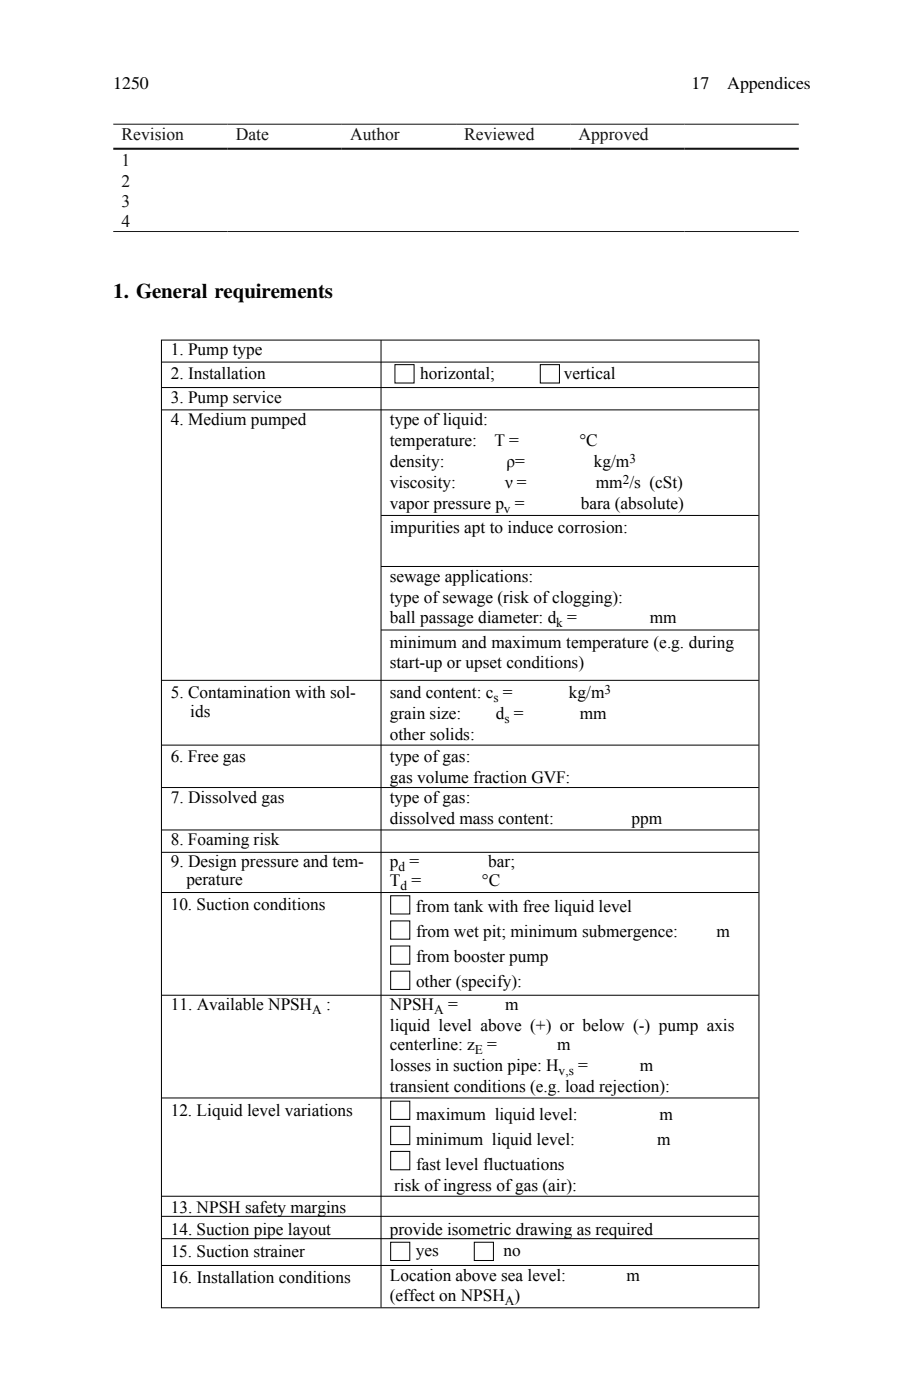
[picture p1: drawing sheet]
<svg xmlns="http://www.w3.org/2000/svg" width="155mm" height="235mm" viewBox="0 0 155 235" stroke-linecap="round" stroke-linejoin="round" font-family="sans-serif">
<defs><g id="words">
<text font-size="3.5" x="19" y="50.1">1. General requirements</text>
<g font-size="3">
<text x="19" y="15">1250</text>
<text x="116" y="15">17</text>
<text x="122" y="15">Appendices</text>
</g>
<g font-size="2.9" fill="#131413">
<text x="20.4" y="23.6">Revision</text>
<text x="39.5" y="23.6">Date</text>
<text x="58.7" y="23.6">Author</text>
<text x="77.9" y="23.6">Reviewed</text>
<text x="97" y="23.6">Approved</text>
<text x="20.4" y="27.9">1</text>
<text x="20.4" y="31.3">2</text>
<text x="20.4" y="34.7">3</text>
<text x="20.4" y="38.2">4</text>
</g>
<g font-size="2.9">
<text x="28.6" y="59.6">1. Pump type</text>
<text x="28.6" y="63.7">2. Installation</text>
<text x="70.5" y="63.7">horizontal;</text>
<text x="94.6" y="63.7">vertical</text>
<text x="28.6" y="67.7">3. Pump service</text>
<text x="28.6" y="71.3">4. Medium pumped</text>
<text x="65.4" y="71.3">type of liquid:</text>
<text x="65.4" y="74.9">temperature:</text>
<text x="82.9" y="74.9">T =</text>
<text x="97.2" y="74.9">°C</text>
<text x="65.4" y="78.4">density:</text>
<text x="65.4" y="81.9">viscosity:</text>
<text x="84.7" y="81.9">ν =</text>
<text x="85" y="78.4">ρ=</text>
<text x="99.6" y="78.4">kg/m</text>
<text x="100" y="81.9">mm /s (cSt)</text>
<text x="65.4" y="89.5">impurities apt to induce corrosion:</text>
<text x="65.4" y="85.4">vapor pressure p =</text>
<text x="97.4" y="85.4">bara (absolute)</text>
<text x="65.4" y="97.7">sewage applications:</text>
<text x="65.4" y="101.2">type of sewage (risk of clogging):</text>
<text x="65.4" y="104.6">ball passage diameter: d =</text>
<text x="109" y="104.6">mm</text>
<text x="65.4" y="108.7">minimum and maximum temperature (e.g. during</text>
<text x="65.4" y="112.2">start-up or upset conditions)</text>
<text x="28.6" y="117.2">5. Contamination with sol-</text>
<text x="65.4" y="117.2">sand content: c =</text>
<text x="95.4" y="117.2">kg/m</text>
<text x="31.9" y="120.4">ids</text>
<text x="65.4" y="124.2">other solids:</text>
<text x="65.4" y="120.7">grain size:</text>
<text x="83.2" y="120.7">d =</text>
<text x="97.3" y="120.7">mm</text>
<text x="28.6" y="127.9">6. Free gas</text>
<text x="65.4" y="131.4">gas volume fraction GVF:</text>
<text x="65.4" y="127.9">type of gas:</text>
<text x="28.6" y="134.7">7. Dissolved gas</text>
<text x="65.4" y="134.7">type of gas:</text>
<text x="28.6" y="141.9">8. Foaming risk</text>
<text x="65.4" y="138.3">dissolved mass content:</text>
<text x="105.9" y="138.3">ppm</text>
<text x="28.6" y="145.5">9. Design pressure and tem-</text>
<text x="31.3" y="148.6">perature</text>
<text x="65.4" y="145.5">p =</text>
<text x="65.4" y="148.8">T =</text>
<text x="80.8" y="148.8">°C</text>
<text x="81.9" y="145.5">bar;</text>
<text x="28.6" y="152.8">10. Suction conditions</text>
<text x="69.8" y="153">from tank with free liquid level</text>
<text x="69.8" y="157.3">from wet pit; minimum submergence:</text>
<text x="69.8" y="161.5">from booster pump</text>
<text x="120.2" y="157.3">m</text>
<text x="69.8" y="165.7">other (specify):</text>
<text x="28.6" y="169.5">11. Available NPSH</text>
<text x="54.7" y="169.5">:</text>
<text x="65.4" y="173">liquid level above (+) or below (-) pump axis</text>
<text x="65.4" y="169.5">NPSH</text>
<text x="75.2" y="169.5">=</text>
<text x="84.7" y="169.5">m</text>
<text x="65.4" y="176.2">centerline: z</text>
<text x="65.4" y="179.7">losses in suction pipe: H</text>
<text x="81.7" y="176.2">=</text>
<text x="93.5" y="176.2">m</text>
<text x="97" y="179.7">=</text>
<text x="107.3" y="179.7">m</text>
<text x="65.4" y="183.3">transient conditions (e.g. load rejection):</text>
<text x="28.6" y="187.3">12. Liquid level variations</text>
<text x="69.8" y="188">maximum liquid level:</text>
<text x="110.6" y="188">m</text>
<text x="69.8" y="192.3">minimum liquid level:</text>
<text x="69.8" y="196.5">fast level fluctuations</text>
<text x="110.3" y="192.3">m</text>
<text x="28.6" y="203.7">13. NPSH safety margins</text>
<text x="66.1" y="200">risk of ingress of gas (air):</text>
<text x="28.6" y="207.3">14. Suction pipe layout</text>
<text x="65.4" y="207.3">provide isometric drawing as required</text>
<text x="28.6" y="211">15. Suction strainer</text>
<text x="28.6" y="215.3">16. Installation conditions</text>
<text x="65.4" y="215">Location above sea level:</text>
<text x="69.8" y="210.8">yes</text>
<text x="84.5" y="210.8">no</text>
<text x="105.1" y="215">m</text>
<text x="65.4" y="218.5">(effect on NPSH )</text>
</g>
<g font-size="2.2">
<text x="105.6" y="77.7">3</text>
<text x="104.5" y="81.2">2</text>
<text x="84.5" y="86.1">v</text>
<text x="93.3" y="105.3">k</text>
<text x="82.8" y="117.9">s</text>
<text x="101.4" y="116.5">3</text>
<text x="84.6" y="121.4">s</text>
<text x="66.9" y="146.2">d</text>
<text x="67.2" y="149.5">d</text>
<text x="52.4" y="170.1">A</text>
<text x="72.8" y="170.1">A</text>
<text x="79.6" y="176.9">E</text>
<text x="93.7" y="180.4">v,s</text>
<text x="84.7" y="219.1">A</text>
</g>
</g></defs>
<path d="M19 38.9h115M19 20.8h115" fill="none" stroke="#131413" stroke-width=".17"/>
<path d="M19 25h115" fill="none" stroke="#131413" stroke-width=".35"/>
<g fill="#fff">
<path d="M19 57h117v162.8h-117z"/>
<path d="M66.3 61.2h3.2v3.1h-3.2z"/>
</g>
<path d="M66.3 61.2h3.2v3.1h-3.2z" fill="none" stroke="#000" stroke-width=".17"/>
<path d="M90.6 61.2h3.2v3.1h-3.2z" fill="#fff"/>
<path d="M90.6 61.2h3.2v3.1h-3.2z" fill="none" stroke="#000" stroke-width=".17"/>
<path d="M79.6 208.5h3.2v3.1h-3.2z" fill="#fff"/>
<path d="M79.6 208.5h3.2v3.1h-3.2z" fill="none" stroke="#000" stroke-width=".17"/>
<path d="M65.5 208.5h3.2v3.1h-3.2z" fill="#fff"/>
<path d="M65.5 208.5h3.2v3.1h-3.2z" fill="none" stroke="#000" stroke-width=".17"/>
<path d="M65.5 193.3h3.2v3h-3.2z" fill="#fff"/>
<path d="M65.5 193.3h3.2v3.1h-3.2z" fill="none" stroke="#000" stroke-width=".17"/>
<path d="M65.5 189.1h3.2v3h-3.2z" fill="#fff"/>
<path d="M65.5 189.1h3.2v3h-3.2z" fill="none" stroke="#000" stroke-width=".17"/>
<path d="M65.5 184.9h3.2v3h-3.2z" fill="#fff"/>
<path d="M65.5 184.8h3.2v3.1h-3.2z" fill="none" stroke="#000" stroke-width=".17"/>
<path d="M65.5 163h3.2v3.1h-3.2z" fill="#fff"/>
<path d="M65.5 163h3.2v3.1h-3.2z" fill="none" stroke="#000" stroke-width=".17"/>
<path d="M65.5 158.8h3.2v3.1h-3.2z" fill="#fff"/>
<path d="M65.5 158.8h3.2v3.1h-3.2z" fill="none" stroke="#000" stroke-width=".17"/>
<path d="M65.5 154.6h3.2v3h-3.2z" fill="#fff"/>
<path d="M65.5 154.6h3.2v3h-3.2z" fill="none" stroke="#000" stroke-width=".17"/>
<path d="M65.5 150.4h3.2v3h-3.2z" fill="#fff"/>
<g fill="none" stroke="#000" stroke-width=".17">
<path d="M27.1 57.1h100.2v162.4h-100.2zM63.9 57.1v162.3M27.1 60.8h100.2M27.1 65.1h100.2M27.1 68.8h100.2M63.9 86.5h63.4M63.9 95.1h63.4M27.1 114.2h100.2M63.9 105.7h63.4M27.1 125.1h100.2M27.1 132.2h100.2M27.1 139.3h100.2"/>
<path d="M27.1 143.1h100.2M27.1 149.8h100.2M65.5 150.4h3.2v3h-3.2zM27.1 167.1h100.2M27.1 184.3h100.2M27.1 200.8h100.2M27.1 204.2h100.2M27.1 207.9h100.2M27.1 212.4h100.2"/>
</g>
<use href="#words"/>
</svg>
